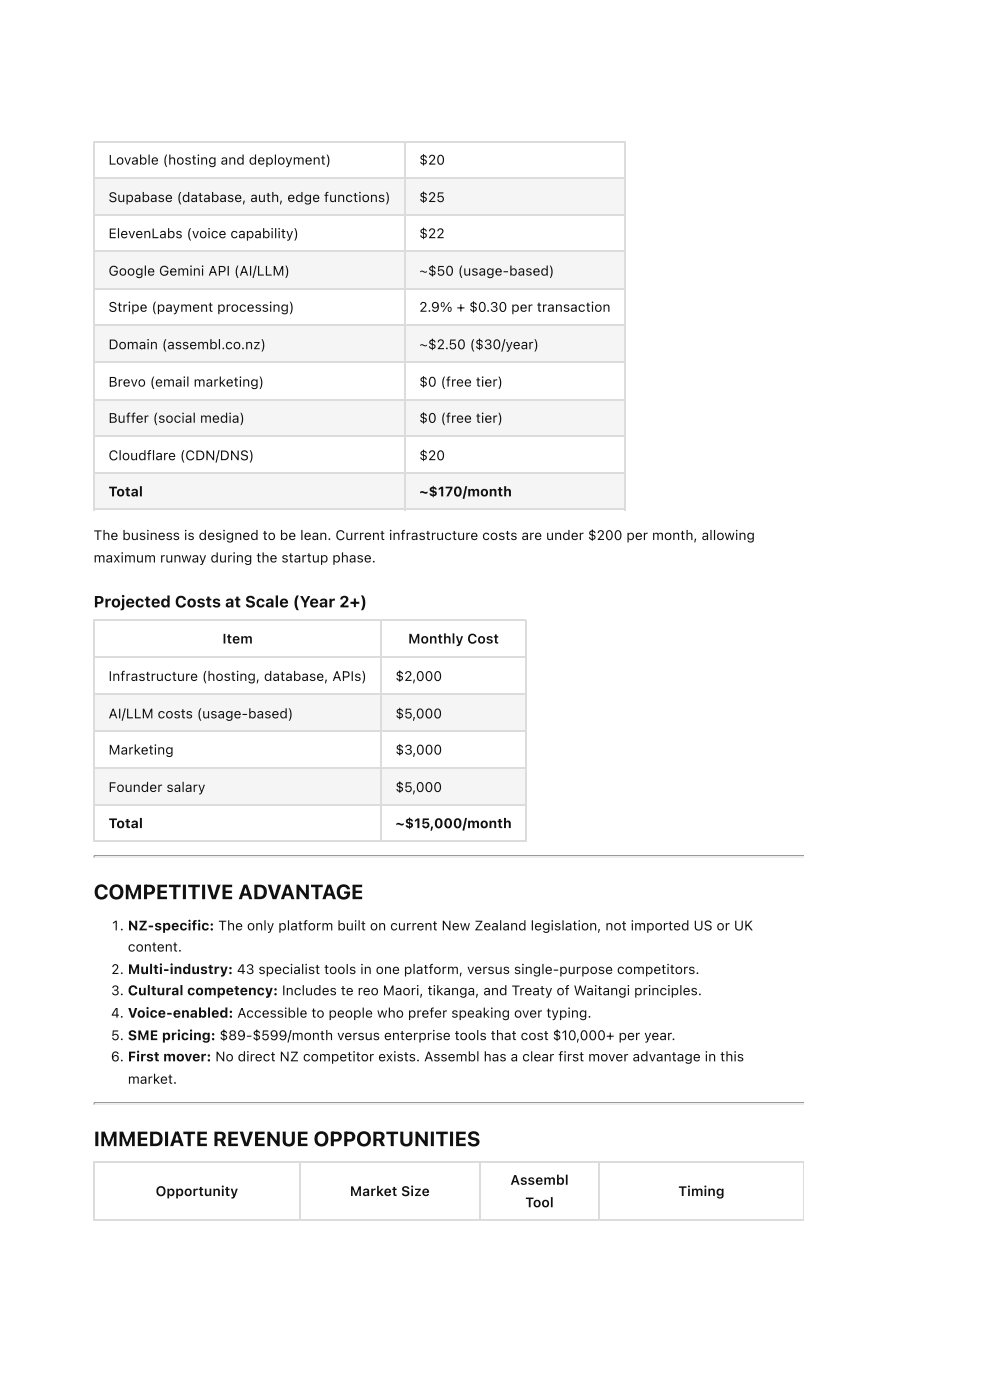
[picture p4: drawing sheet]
<svg xmlns="http://www.w3.org/2000/svg" width="210mm" height="297mm" viewBox="0 0 210 297" stroke-linecap="round" stroke-linejoin="round" font-family="sans-serif">
<defs><g id="words">
<g font-size="4.4" fill="#111">
<text x="19.8" y="190.8">COMPETITIVE ADVANTAGE</text>
<text x="19.8" y="243.2">IMMEDIATE REVENUE OPPORTUNITIES</text>
</g>
<text font-size="3.4" fill="#111" x="19.8" y="128.9">Projected Costs at Scale (Year 2+)</text>
<g font-size="2.9" fill="#111">
<text x="23" y="34.9">Lovable (hosting and deployment)</text>
<text x="88.9" y="34.9">$20</text>
<text x="23" y="42.9">Supabase (database, auth, edge functions)</text>
<text x="88.9" y="42.9">$25</text>
<text x="23" y="50.5">ElevenLabs (voice capability)</text>
<text x="88.9" y="50.5">$22</text>
<text x="23" y="58.5">Google Gemini API (AI/LLM)</text>
<text x="88.9" y="58.5">~$50 (usage-based)</text>
<text x="23" y="66.1">Stripe (payment processing)</text>
<text x="88.9" y="66.1">2.9% + $0.30 per transaction</text>
<text x="23" y="74.1">Domain (assembl.co.nz)</text>
<text x="88.9" y="74.1">~$2.50 ($30/year)</text>
<text x="23" y="82">Brevo (email marketing)</text>
<text x="88.9" y="82">$0 (free tier)</text>
<text x="23" y="89.7">Buffer (social media)</text>
<text x="88.9" y="89.7">$0 (free tier)</text>
<text x="23" y="97.6">Cloudflare (CDN/DNS)</text>
<text x="88.9" y="97.6">$20</text>
<text x="23" y="105.3">Total</text>
<text x="88.9" y="105.3">~$170/month</text>
<text x="19.8" y="114.6">The business is designed to be lean. Current infrastructure costs are under $200 per month, allowing</text>
<text x="19.8" y="119.3">maximum runway during the startup phase.</text>
<text x="47.2" y="136.5">Item</text>
<text x="86.6" y="136.5">Monthly Cost</text>
<text x="23" y="144.5">Infrastructure (hosting, database, APIs)</text>
<text x="83.9" y="144.5">$2,000</text>
<text x="23" y="152.4">AI/LLM costs (usage-based)</text>
<text x="83.9" y="152.4">$5,000</text>
<text x="23" y="160.1">Marketing</text>
<text x="83.9" y="160.1">$3,000</text>
<text x="23" y="168">Founder salary</text>
<text x="83.9" y="168">$5,000</text>
<text x="23" y="175.7">Total</text>
<text x="83.9" y="175.7">~$15,000/month</text>
<text x="23.6" y="197.4">1. NZ-specific: The only platform built on current New Zealand legislation, not imported US or UK</text>
<text x="27.1" y="201.9">content.</text>
<text x="23.6" y="206.6">2. Multi-industry: 43 specialist tools in one platform, versus single-purpose competitors.</text>
<text x="23.6" y="211.1">3. Cultural competency: Includes te reo Maori, tikanga, and Treaty of Waitangi principles.</text>
<text x="23.6" y="215.9">4. Voice-enabled: Accessible to people who prefer speaking over typing.</text>
<text x="23.6" y="220.7">5. SME pricing: $89-$599/month versus enterprise tools that cost $10,000+ per year.</text>
<text x="23.6" y="225.2">6. First mover: No direct NZ competitor exists. Assembl has a clear first mover advantage in this</text>
<text x="27.1" y="229.9">market.</text>
<text x="108.3" y="251.4">Assembl</text>
<text x="33" y="253.7">Opportunity</text>
<text x="74.2" y="253.7">Market Size</text>
<text x="111.4" y="256.1">Tool</text>
<text x="143.9" y="253.7">Timing</text>
</g>
</g></defs>
<g fill="#f5f5f5">
<path d="M20.1 37.8h65.9v7.7h-65.9z"/>
<path d="M86 37.8h46.6v7.7h-46.6z"/>
</g>
<g fill="#fff">
<path d="M20.1 45.5h65.9v7.9h-65.9z"/>
<path d="M86 45.5h46.6v7.9h-46.6z"/>
</g>
<g fill="#f5f5f5">
<path d="M20.1 53.4h65.9v7.7h-65.9z"/>
<path d="M86 53.4h46.6v7.7h-46.6z"/>
</g>
<g fill="#fff">
<path d="M20.1 61.1h65.9v8h-65.9z"/>
<path d="M86 61.1h46.6v8h-46.6z"/>
</g>
<g fill="#f5f5f5">
<path d="M20.1 69.1h65.9v7.9h-65.9z"/>
<path d="M86 69.1h46.6v7.9h-46.6z"/>
</g>
<g fill="#fff">
<path d="M20.1 77h65.9v7.7h-65.9z"/>
<path d="M86 77h46.6v7.7h-46.6z"/>
</g>
<g fill="#f5f5f5">
<path d="M20.1 84.7h65.9v7.9h-65.9z"/>
<path d="M86 84.7h46.6v7.9h-46.6z"/>
</g>
<g fill="#fff">
<path d="M20.1 92.6h65.9v7.7h-65.9z"/>
<path d="M86 92.6h46.6v7.7h-46.6z"/>
</g>
<g fill="#f5f5f5">
<path d="M20.1 100.3h65.9v7.9h-65.9z"/>
<path d="M86 100.3h46.6v7.9h-46.6z"/>
</g>
<g fill="none" stroke="#dcdcdc" stroke-width=".26">
<path d="M19.8 30h113M19.8 37.7h113M20 29.9v78.3M85.9 29.9v78.3M132.7 29.9v78.3M19.8 45.6h113M19.8 53.3h113M19.8 61.3h113M19.8 68.9h113M19.8 76.9h113M19.8 84.8h113M19.8 92.5h113"/>
<path d="M19.8 100.4h113M19.8 108.1h113"/>
</g>
<g fill="#fff">
<path d="M20.1 131.5h60.9v7.9h-60.9z"/>
<path d="M81 131.5h30.7v7.9h-30.7z"/>
<path d="M20.1 139.4h60.9v8h-60.9z"/>
<path d="M81 139.4h30.7v8h-30.7z"/>
</g>
<g fill="#f5f5f5">
<path d="M20.1 147.4h60.9v7.6h-60.9z"/>
<path d="M81 147.4h30.7v7.6h-30.7z"/>
</g>
<g fill="#fff">
<path d="M20.1 155h60.9v8h-60.9z"/>
<path d="M81 155h30.7v8h-30.7z"/>
</g>
<g fill="#f5f5f5">
<path d="M20.1 163h60.9v7.7h-60.9z"/>
<path d="M81 163h30.7v7.7h-30.7z"/>
</g>
<g fill="#fff">
<path d="M20.1 170.7h60.9v7.9h-60.9z"/>
<path d="M81 170.7h30.7v7.9h-30.7z"/>
</g>
<path d="M19.8 131.6h91.9M19.8 139.3h91.9M20 131.5v47.1M80.8 131.5v47.1M111.5 131.5v47.1M19.8 147.2h91.9M19.8 155.2h91.9M19.8 162.9h91.9M19.8 170.8h91.9M19.8 178.5h91.9" fill="none" stroke="#dcdcdc" stroke-width=".26"/>
<path d="M19.8 181.6h150.7" fill="none" stroke="#9a9a9a" stroke-width=".26"/>
<path d="M19.8 181.9h150.7" fill="none" stroke="#eee" stroke-width=".26"/>
<path d="M170.5 181.5v.5h-.1z" fill="#eee"/>
<path d="M19.8 181.5h.3v.3l-.3 .2z" fill="#9a9a9a"/>
<path d="M19.8 234h150.7" fill="none" stroke="#9a9a9a" stroke-width=".26"/>
<path d="M19.8 234.3h150.7" fill="none" stroke="#eee" stroke-width=".26"/>
<path d="M170.5 233.9v.5h-.1z" fill="#eee"/>
<path d="M19.8 233.9h.3v.3l-.3 .2z" fill="#9a9a9a"/>
<g fill="#fff">
<path d="M20.1 246.3h43.4v12.5h-43.4z"/>
<path d="M63.5 246.3h38.4v12.5h-38.4z"/>
<path d="M101.9 246.3h25.1v12.5h-25.1z"/>
<path d="M127 246.3h43.5v12.5h-43.5z"/>
</g>
<path d="M19.8 246.5h150.7M19.8 258.9h150.7M20 246.3v12.5M63.6 246.3v12.5M101.7 246.3v12.5M127.1 246.3v12.5" fill="none" stroke="#dcdcdc" stroke-width=".26"/>
<path d="M170.5 246.3v12.5" fill="none" stroke="#dcdcdc" stroke-width=".21"/>
<use href="#words"/>
</svg>
